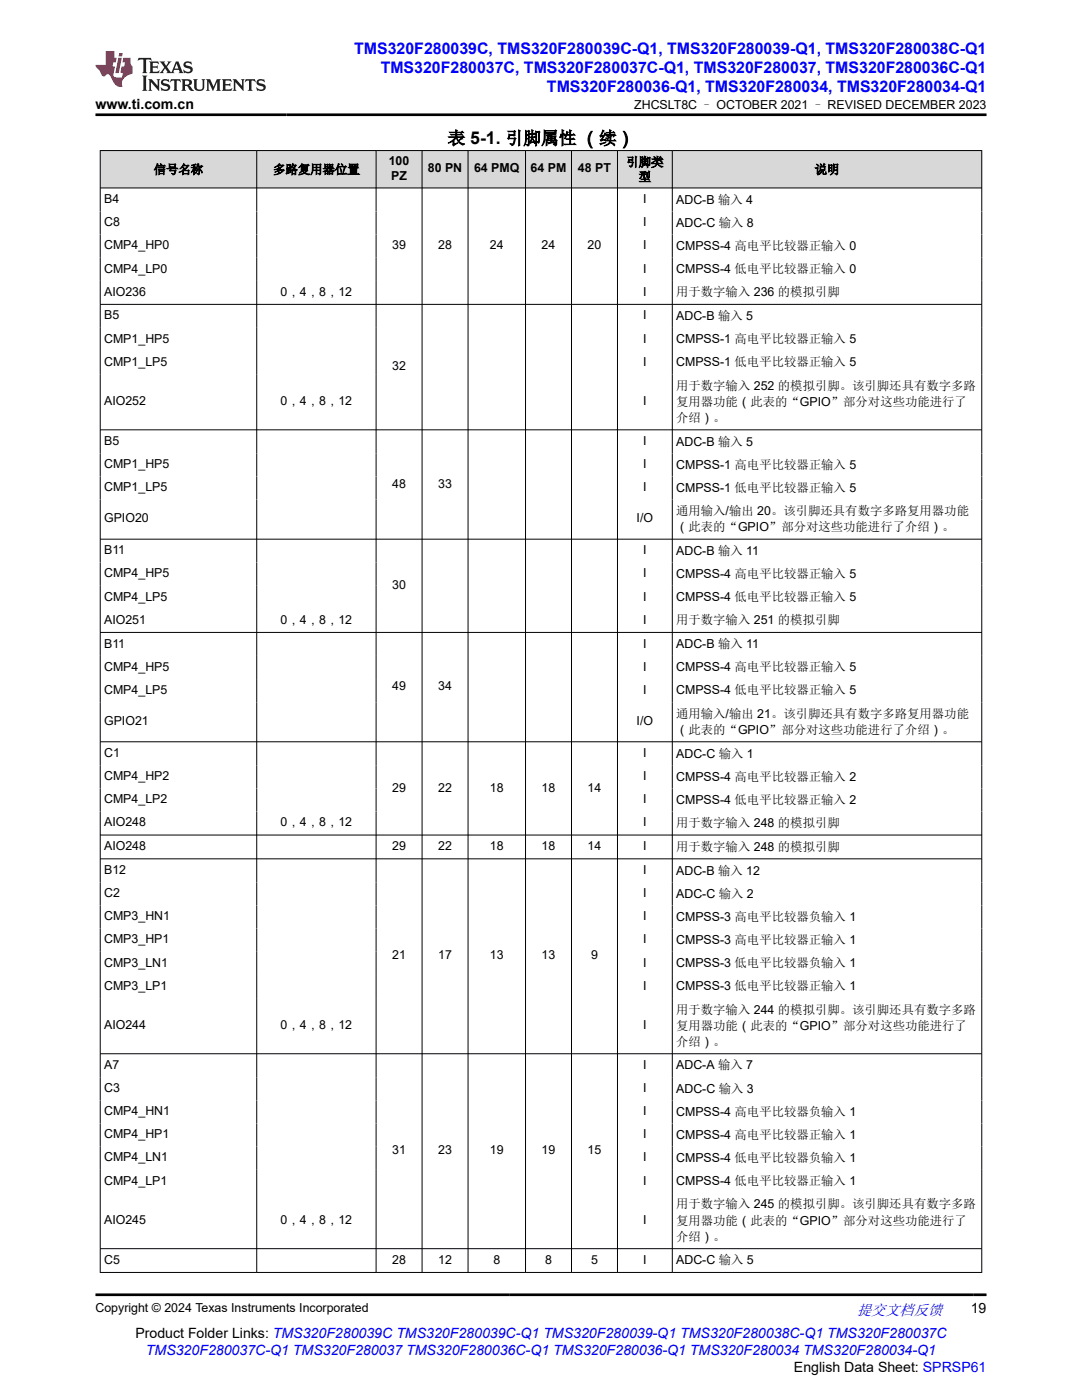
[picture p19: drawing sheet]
<svg xmlns="http://www.w3.org/2000/svg" width="216mm" height="279mm" viewBox="0 0 216 279" stroke-linecap="round" stroke-linejoin="round" font-family="sans-serif">
<defs><g id="words">
<text font-size="3.5" x="89.3" y="28.8">表 5-1. 引脚属性 （续）</text>
<g font-size="3.2" fill="#00f">
<text x="70.7" y="10.7">TMS320F280039C, TMS320F280039C-Q1, TMS320F280039-Q1, TMS320F280038C-Q1</text>
<text x="76" y="14.5">TMS320F280037C, TMS320F280037C-Q1, TMS320F280037, TMS320F280036C-Q1</text>
<text x="109.1" y="18.3">TMS320F280036-Q1, TMS320F280034, TMS320F280034-Q1</text>
</g>
<text font-size="3" fill="#00f" x="171" y="262.4">提交文档反馈</text>
<g font-size="2.8">
<text x="19.1" y="21.7">www.ti.com.cn</text>
<text x="193.7" y="262.1">19</text>
<text x="27" y="266.9">Product Folder Links: TMS320F280039C TMS320F280039C-Q1 TMS320F280039-Q1 TMS320F280038C-Q1 TMS320F280037C</text>
<text x="158.4" y="273.7">English Data Sheet: SPRSP61</text>
</g>
<text font-size="2.8" fill="#00f" x="29.1" y="270.3">TMS320F280037C-Q1 TMS320F280037 TMS320F280036C-Q1 TMS320F280036-Q1 TMS320F280034 TMS320F280034-Q1</text>
<g font-size="2.5">
<text x="126.5" y="21.8">ZHCSLT8C – OCTOBER 2021 – REVISED DECEMBER 2023</text>
<text x="30.7" y="34.7">信号名称</text>
<text x="54.5" y="34.7">多路复用器位置</text>
<text x="77.6" y="32.9">100</text>
<text x="78.1" y="35.9">PZ</text>
<text x="85.4" y="34.4">80 PN</text>
<text x="94.6" y="34.4">64 PMQ</text>
<text x="105.9" y="34.4">64 PM</text>
<text x="115.3" y="34.4">48 PT</text>
<text x="125" y="33.2">引脚类</text>
<text x="162.6" y="34.7">说明</text>
<text x="20.8" y="40.5">B4</text>
<text x="127.4" y="36.1">型</text>
<text x="128.3" y="40.5">I</text>
<text x="134.9" y="40.6">ADC-B 输入 4</text>
<text x="20.8" y="45.1">C8</text>
<text x="128.3" y="45.1">I</text>
<text x="134.9" y="45.3">ADC-C 输入 8</text>
<text x="20.8" y="49.8">CMP4_HP0</text>
<text x="78.3" y="49.8">39</text>
<text x="87.4" y="49.8">28</text>
<text x="97.8" y="49.8">24</text>
<text x="108.1" y="49.8">24</text>
<text x="117.2" y="49.8">20</text>
<text x="128.3" y="49.8">I</text>
<text x="134.9" y="49.9">CMPSS-4 高电平比较器正输入 0</text>
<text x="20.8" y="54.4">CMP4_LP0</text>
<text x="20.8" y="59">AIO236</text>
<text x="56" y="59">0，4，8，12</text>
<text x="128.3" y="54.4">I</text>
<text x="128.3" y="59">I</text>
<text x="134.9" y="54.5">CMPSS-4 低电平比较器正输入 0</text>
<text x="134.9" y="59.1">用于数字输入 236 的模拟引脚</text>
<text x="20.8" y="63.8">B5</text>
<text x="128.3" y="63.8">I</text>
<text x="134.9" y="63.9">ADC-B 输入 5</text>
<text x="20.8" y="68.4">CMP1_HP5</text>
<text x="128.3" y="68.4">I</text>
<text x="134.9" y="68.5">CMPSS-1 高电平比较器正输入 5</text>
<text x="20.8" y="73">CMP1_LP5</text>
<text x="78.3" y="73.9">32</text>
<text x="128.3" y="73">I</text>
<text x="134.9" y="73.1">CMPSS-1 低电平比较器正输入 5</text>
<text x="134.9" y="77.7">用于数字输入 252 的模拟引脚。该引脚还具有数字多路</text>
<text x="20.8" y="80.8">AIO252</text>
<text x="56" y="80.8">0，4，8，12</text>
<text x="128.3" y="80.8">I</text>
<text x="134.9" y="81">复用器功能（此表的“GPIO”部分对这些功能进行了</text>
<text x="20.8" y="88.8">B5</text>
<text x="128.3" y="88.8">I</text>
<text x="134.9" y="84.2">介绍）。</text>
<text x="134.9" y="88.9">ADC-B 输入 5</text>
<text x="20.8" y="93.4">CMP1_HP5</text>
<text x="128.3" y="93.4">I</text>
<text x="134.9" y="93.5">CMPSS-1 高电平比较器正输入 5</text>
<text x="20.8" y="98">CMP1_LP5</text>
<text x="78.3" y="97.3">48</text>
<text x="87.4" y="97.3">33</text>
<text x="128.3" y="98">I</text>
<text x="134.9" y="98.2">CMPSS-1 低电平比较器正输入 5</text>
<text x="20.8" y="104.3">GPIO20</text>
<text x="127" y="104.3">I/O</text>
<text x="134.9" y="102.8">通用输入/输出 20。该引脚还具有数字多路复用器功能</text>
<text x="134.9" y="106">（此表的“GPIO”部分对这些功能进行了介绍）。</text>
<text x="20.8" y="110.6">B11</text>
<text x="128.3" y="110.6">I</text>
<text x="134.9" y="110.7">ADC-B 输入 11</text>
<text x="20.8" y="115.2">CMP4_HP5</text>
<text x="20.8" y="119.9">CMP4_LP5</text>
<text x="78.3" y="117.5">30</text>
<text x="128.3" y="115.2">I</text>
<text x="128.3" y="119.9">I</text>
<text x="134.9" y="115.4">CMPSS-4 高电平比较器正输入 5</text>
<text x="134.9" y="120">CMPSS-4 低电平比较器正输入 5</text>
<text x="20.8" y="124.5">AIO251</text>
<text x="56" y="124.5">0，4，8，12</text>
<text x="128.3" y="124.5">I</text>
<text x="134.9" y="124.6">用于数字输入 251 的模拟引脚</text>
<text x="20.8" y="129.2">B11</text>
<text x="128.3" y="129.2">I</text>
<text x="134.9" y="129.4">ADC-B 输入 11</text>
<text x="20.8" y="133.9">CMP4_HP5</text>
<text x="78.3" y="137.8">49</text>
<text x="87.4" y="137.8">34</text>
<text x="128.3" y="133.9">I</text>
<text x="134.9" y="134">CMPSS-4 高电平比较器正输入 5</text>
<text x="20.8" y="138.5">CMP4_LP5</text>
<text x="128.3" y="138.5">I</text>
<text x="134.9" y="138.6">CMPSS-4 低电平比较器正输入 5</text>
<text x="134.9" y="143.2">通用输入/输出 21。该引脚还具有数字多路复用器功能</text>
<text x="20.8" y="144.7">GPIO21</text>
<text x="127" y="144.7">I/O</text>
<text x="134.9" y="146.4">（此表的“GPIO”部分对这些功能进行了介绍）。</text>
<text x="20.8" y="151.1">C1</text>
<text x="20.8" y="155.7">CMP4_HP2</text>
<text x="128.3" y="151.1">I</text>
<text x="128.3" y="155.7">I</text>
<text x="134.9" y="151.2">ADC-C 输入 1</text>
<text x="134.9" y="155.8">CMPSS-4 高电平比较器正输入 2</text>
<text x="20.8" y="160.3">CMP4_LP2</text>
<text x="78.3" y="158">29</text>
<text x="87.4" y="158">22</text>
<text x="97.8" y="158">18</text>
<text x="108.1" y="158">18</text>
<text x="117.2" y="158">14</text>
<text x="128.3" y="160.3">I</text>
<text x="134.9" y="160.4">CMPSS-4 低电平比较器正输入 2</text>
<text x="20.8" y="164.9">AIO248</text>
<text x="56" y="164.9">0，4，8，12</text>
<text x="128.3" y="164.9">I</text>
<text x="134.9" y="165">用于数字输入 248 的模拟引脚</text>
<text x="20.8" y="169.7">AIO248</text>
<text x="78.3" y="169.7">29</text>
<text x="87.4" y="169.7">22</text>
<text x="97.8" y="169.7">18</text>
<text x="108.1" y="169.7">18</text>
<text x="117.2" y="169.7">14</text>
<text x="128.3" y="169.7">I</text>
<text x="134.9" y="169.8">用于数字输入 248 的模拟引脚</text>
<text x="20.8" y="174.4">B12</text>
<text x="20.8" y="179">C2</text>
<text x="128.3" y="174.4">I</text>
<text x="128.3" y="179">I</text>
<text x="134.9" y="174.5">ADC-B 输入 12</text>
<text x="134.9" y="179.2">ADC-C 输入 2</text>
<text x="20.8" y="183.7">CMP3_HN1</text>
<text x="128.3" y="183.7">I</text>
<text x="134.9" y="183.8">CMPSS-3 高电平比较器负输入 1</text>
<text x="20.8" y="188.3">CMP3_HP1</text>
<text x="78.3" y="191.5">21</text>
<text x="87.4" y="191.5">17</text>
<text x="97.8" y="191.5">13</text>
<text x="108.1" y="191.5">13</text>
<text x="117.9" y="191.5">9</text>
<text x="128.3" y="188.3">I</text>
<text x="134.9" y="188.4">CMPSS-3 高电平比较器正输入 1</text>
<text x="20.8" y="192.9">CMP3_LN1</text>
<text x="20.8" y="197.5">CMP3_LP1</text>
<text x="128.3" y="192.9">I</text>
<text x="128.3" y="197.5">I</text>
<text x="134.9" y="193">CMPSS-3 低电平比较器负输入 1</text>
<text x="134.9" y="197.6">CMPSS-3 低电平比较器正输入 1</text>
<text x="134.9" y="202.3">用于数字输入 244 的模拟引脚。该引脚还具有数字多路</text>
<text x="20.8" y="205.4">AIO244</text>
<text x="56" y="205.4">0，4，8，12</text>
<text x="128.3" y="205.4">I</text>
<text x="134.9" y="205.5">复用器功能（此表的“GPIO”部分对这些功能进行了</text>
<text x="134.9" y="208.7">介绍）。</text>
<text x="20.8" y="213.3">A7</text>
<text x="128.3" y="213.3">I</text>
<text x="134.9" y="213.4">ADC-A 输入 7</text>
<text x="20.8" y="217.9">C3</text>
<text x="128.3" y="217.9">I</text>
<text x="134.9" y="218.1">ADC-C 输入 3</text>
<text x="20.8" y="222.6">CMP4_HN1</text>
<text x="20.8" y="227.2">CMP4_HP1</text>
<text x="128.3" y="222.6">I</text>
<text x="128.3" y="227.2">I</text>
<text x="134.9" y="222.7">CMPSS-4 高电平比较器负输入 1</text>
<text x="134.9" y="227.3">CMPSS-4 高电平比较器正输入 1</text>
<text x="20.8" y="231.8">CMP4_LN1</text>
<text x="78.3" y="230.4">31</text>
<text x="87.4" y="230.4">23</text>
<text x="97.8" y="230.4">19</text>
<text x="108.1" y="230.4">19</text>
<text x="117.2" y="230.4">15</text>
<text x="128.3" y="231.8">I</text>
<text x="134.9" y="231.9">CMPSS-4 低电平比较器负输入 1</text>
<text x="20.8" y="236.4">CMP4_LP1</text>
<text x="128.3" y="236.4">I</text>
<text x="134.9" y="236.5">CMPSS-4 低电平比较器正输入 1</text>
<text x="20.8" y="244.3">AIO245</text>
<text x="56" y="244.3">0，4，8，12</text>
<text x="128.3" y="244.3">I</text>
<text x="134.9" y="241.2">用于数字输入 245 的模拟引脚。该引脚还具有数字多路</text>
<text x="134.9" y="244.4">复用器功能（此表的“GPIO”部分对这些功能进行了</text>
<text x="134.9" y="247.6">介绍）。</text>
<text x="20.8" y="252.2">C5</text>
<text x="78.3" y="252.2">28</text>
<text x="87.4" y="252.2">12</text>
<text x="98.4" y="252.2">8</text>
<text x="108.8" y="252.2">8</text>
<text x="117.9" y="252.2">5</text>
<text x="128.3" y="252.2">I</text>
<text x="134.9" y="252.3">ADC-C 输入 5</text>
<text x="19.1" y="261.8">Copyright © 2024 Texas Instruments Incorporated</text>
</g>
</g></defs>
<g fill="#d8d8d8">
<path d="M20 30h175.9v7.5h-175.9z" fill-rule="evenodd"/>
<path d="M20.1 30.1h31.1v7.3h-31.1z" fill-rule="evenodd"/>
<path d="M51.3 30.1h23.7v7.3h-23.7z" fill-rule="evenodd"/>
<path d="M75.1 30.1h9.1v7.3h-9.1z" fill-rule="evenodd"/>
<path d="M84.3 30.1h9v7.3h-9z" fill-rule="evenodd"/>
<path d="M93.5 30.1h11.3v7.3h-11.3z" fill-rule="evenodd"/>
<path d="M104.9 30.1h9.1v7.3h-9.1z" fill-rule="evenodd"/>
<path d="M114.1 30.1h9v7.3h-9z" fill-rule="evenodd"/>
<path d="M123.3 30.1h10.8v7.3h-10.8z" fill-rule="evenodd"/>
<path d="M134.2 30.1h61.6v7.3h-61.6z" fill-rule="evenodd"/>
</g>
<g fill="none" stroke="#000" stroke-width=".2">
<path d="M19.9 30h176.1M19.9 37.5h176.1M20 30v224M51.2 30v224M75 30v224M84.2 30v224M93.4 30v224M104.9 30v224M114 30v224M123.2 30v224M134.1 30v224M195.9 30v224"/>
<path d="M19.9 60.7h176.1M19.9 85.8h176.1M19.9 107.6h176.1M19.9 126.2h176.1M19.9 148h176.1M19.9 166.7h176.1M19.9 171.4h176.1M19.9 210.3h176.1M19.9 249.2h176.1M19.9 253.9h176.1"/>
</g>
<path d="M27.7 11.6l-.2 .5 .5-.2h.6v.1v2.2l-.2 .4h1l-.2-.4v-2.2v-.1h.5l.5 .2-.1-.5zM29.8 12.3l.2 .4v1.5l-.2 .4h1.9l.1-.6a1.08 1.08 0 0 1-1.3 .2v-.7h.6l.4 .2v-.7l-.4 .2h-.6v-.5l.2-.2a1 1 0 0 1 1 .3l-.1-.5zM31.8 12.3l1 1.1-1 1.2h.9l-.2-.2 .4-.8 .5 .8-.2 .2h1.6l-.2-.2 .1-.5h1l.1 .5-.1 .2h.9l-.2-.3-.8-2h-.5l-1 2.2-.8-1.1 .9-1.1h-.8l.2 .2-.5 .6-.3-.6 .1-.2zM35.2 12.7l.4 1h-.8zM36.8 12.4a.65 .65 0 0 0-.2 .7 .65 .65 0 0 0 .6 .5l.7 .1 .1 .3a.79 .79 0 0 1-.7 .4 .79 .79 0 0 1-.7-.5l.1 .7 .2-.1a.93 .93 0 0 0 1.1 .1 .93 .93 0 0 0 .4-1 1.46 1.46 0 0 0-1.2-.6l-.1-.3a1.09 1.09 0 0 1 1.2 .2l-.2-.6-.1 .1-.6-.2zM28.4 15.1l.2 .4v2.2l-.2 .4h1l-.2-.4v-2.2l.2-.4zM29.6 15.8l.2 .4v1.5l-.2 .4h.8l-.3-.4v-1.3l1.7 1.8v-2l.2-.4h-.8l.2 .2 .1 1.1-1.2-1.3zM32.3 15.9a.65 .65 0 0 0-.2 .8 .65 .65 0 0 0 .7 .4l.6 .2 .1 .2a.79 .79 0 0 1-.7 .4 .79 .79 0 0 1-.7-.5l.1 .7 .2-.1a.93 .93 0 0 0 1.1 .1 .93 .93 0 0 0 .4-.9 1.46 1.46 0 0 0-1.2-.6l-.1-.4a1.09 1.09 0 0 1 1.2 .2l-.2-.6-.1 .1-.6-.1zM34.1 15.8l-.1 .6a.63 .63 0 0 1 .7-.3l.1 1.6-.3 .4h1l-.2-.4v-1.6a.66 .66 0 0 1 .8 .3l-.1-.6zM36.2 15.8l.2 .4v1.5l-.2 .4h.9l-.2-.2v-.7h.5l.1 .2a.79 .79 0 0 0 1.2 .6l-1-.9a.61 .61 0 0 0 .6-.6 .61 .61 0 0 0-.5-.7zM36.9 16.1h.2a.47 .47 0 0 1 .5 .1 .47 .47 0 0 1 .1 .5l-.2 .1-.6 .1zM38.5 15.8l.2 .2a2.27 2.27 0 0 0 .4 2 1.04 1.04 0 0 0 1.7-.7v-1.3l.2-.2h-.8l.2 .4v1.1a.6 .6 0 0 1-.6 .6 .6 .6 0 0 1-.6-.6v-1.1l.3-.4zM41.1 15.8l.2 .4v1.5l-.2 .4h.7l-.2-.4v-1.4l.9 1.9 .8-1.9v1.4l-.2 .4h1l-.3-.4v-1.5l.3-.4h-.8l-.7 1.5-.7-1.5zM44.3 15.8l.2 .4v1.5l-.2 .4h1.9l.1-.6a1.09 1.09 0 0 1-1.3 .2v-.7h.6l.4 .2v-.6l-.4 .2h-.6v-.6l.2-.1a1.01 1.01 0 0 1 1 .3l-.1-.6zM46.4 15.8l.3 .4v1.5l-.3 .4h.8l-.2-.4v-1.3l1.6 1.8v-2l.2-.4h-.7l.2 .2v1.1l-1.2-1.3zM49 15.8l-.1 .6a.63 .63 0 0 1 .8-.3v1.6l-.3 .4h1l-.2-.4v-1.6a.66 .66 0 0 1 .8 .3l-.1-.6zM51.4 15.9a.65 .65 0 0 0-.2 .8 .65 .65 0 0 0 .6 .4l.6 .2 .2 .2a.79 .79 0 0 1-.8 .4 .79 .79 0 0 1-.6-.5l.1 .7 .2-.1a.93 .93 0 0 0 1 .1 .93 .93 0 0 0 .5-.9 1.46 1.46 0 0 0-1.3-.6l-.1-.4a1.09 1.09 0 0 1 1.3 .2l-.2-.6-.2 .1-.5-.1z" fill="#231f20"/>
<path d="M21.1 10.2v2.8h-2.1l.1 .3 .9 1a.95 .95 0 0 0 .9 .9 .59 .59 0 0 1 .6-.4 .59 .59 0 0 1 .5 .4l.4 .7a1.59 1.59 0 0 0 2.1 1.4 1.61 1.61 0 0 1 1-2.3l1-.3-.1-1.5a1.59 1.59 0 0 1-.4-1.7h-1.4l-.2 .9h.5l-.1 .9h-.5l-.2 1v.2l.4 .1-.2 .9h-.6a.73 .73 0 0 1-1.1-.7l.3-1.5h-.5l.2-.9h.5l.2-.9h-.5v-1.3zM23.6 11.5l-.6 3.1h.7l.6-3.1zM23.8 10.6l-.1 .6h.7l.1-.6z" fill="#ed1c24"/>
<path d="M19.1 22.9h177.8M19.1 258.4h177.8" fill="none" stroke="#000" stroke-width=".53"/>
<use href="#words"/>
</svg>
